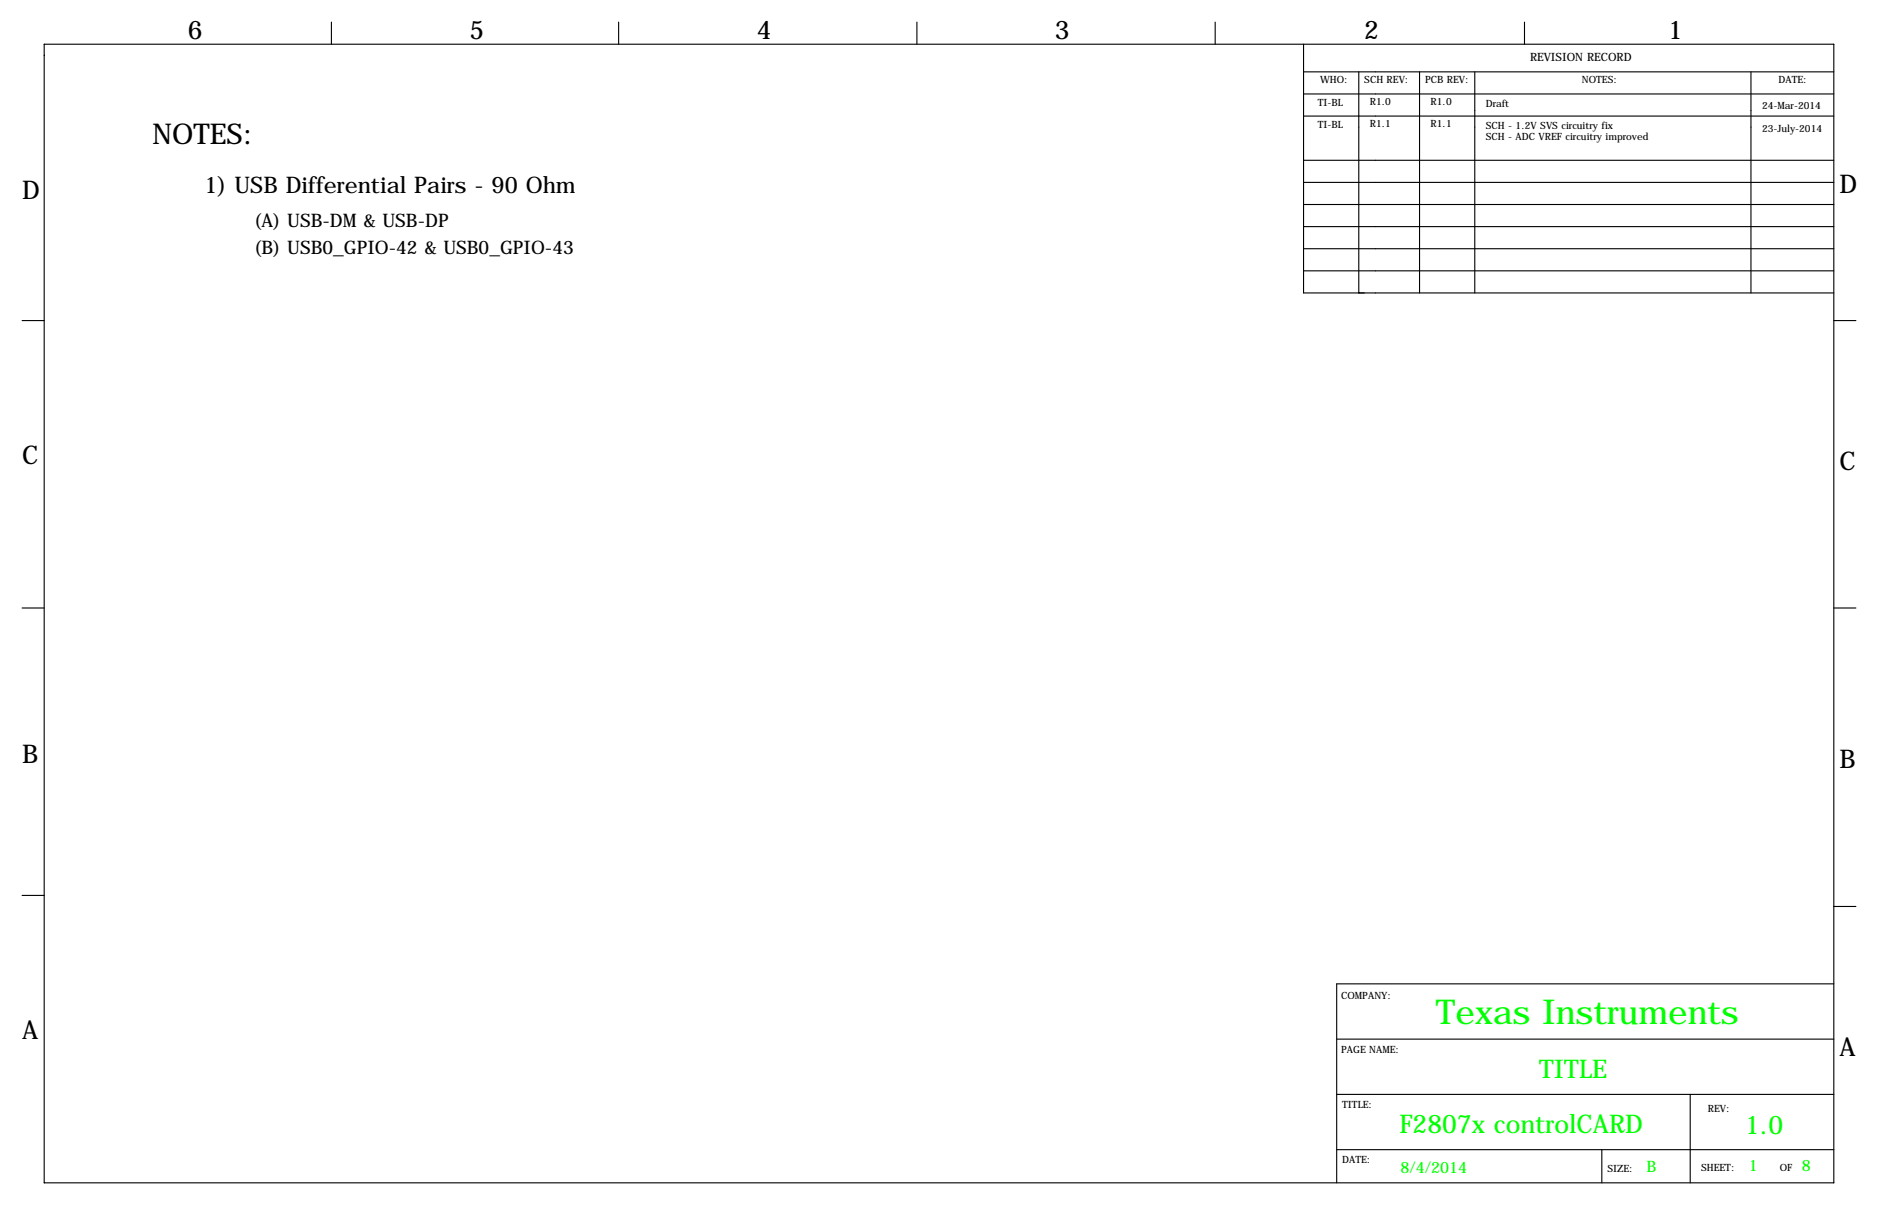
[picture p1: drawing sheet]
<svg xmlns="http://www.w3.org/2000/svg" width="432mm" height="279mm" viewBox="0 0 432 279" stroke-linecap="round" stroke-linejoin="round" font-family="sans-serif">
<defs><g id="words">
<text font-size="7.9" fill="#0f0" x="330.2" y="235.2">Texas Instruments</text>
<text font-size="6.6" x="35.1" y="33">NOTES:</text>
<g font-size="5.9">
<text x="43.2" y="8.9">6</text>
<text x="107.9" y="8.9">5</text>
<text x="174" y="8.9">4</text>
<text x="242.6" y="8.9">3</text>
<text x="313.7" y="8.9">2</text>
<text x="383.5" y="8.9">1</text>
<text x="5.1" y="45.7">D</text>
<text x="422.9" y="44.4">D</text>
<text x="5.1" y="106.7">C</text>
<text x="422.9" y="107.9">C</text>
<text x="5.1" y="175.3">B</text>
<text x="422.9" y="176.5">B</text>
<text x="5.1" y="238.8">A</text>
<text x="422.9" y="242.6">A</text>
</g>
<g font-size="5.9" fill="#0f0">
<text x="353.9" y="247.7">TITLE</text>
<text x="321.7" y="260.4">F2807x controlCARD</text>
<text x="401.2" y="260.6">1.0</text>
</g>
<text font-size="5.3" x="47" y="44.4">1) USB Differential Pairs - 90 Ohm</text>
<g font-size="4.3">
<text x="58.4" y="52.1">(A) USB-DM &amp; USB-DP</text>
<text x="58.4" y="58.4">(B) USB0_GPIO-42 &amp; USB0_GPIO-43</text>
</g>
<g font-size="3.6" fill="#0f0">
<text x="322" y="269.5">8/4/2014</text>
<text x="378.6" y="269.2">B</text>
<text x="402.1" y="269">1</text>
<text x="414.3" y="269">8</text>
</g>
<text font-size="2.6" x="351.8" y="14">REVISION RECORD</text>
<g font-size="2.3">
<text x="303.5" y="19.1">WHO:</text>
<text x="313.7" y="19.1">SCH REV:</text>
<text x="327.7" y="19.1">PCB REV:</text>
<text x="363.7" y="19.1">NOTES:</text>
<text x="408.9" y="19.1">DATE:</text>
<text x="303" y="24.4">TI-BL</text>
<text x="303" y="29.5">TI-BL</text>
<text x="315" y="24.1">R1.0</text>
<text x="315" y="29.2">R1.1</text>
<text x="328.9" y="24.1">R1.0</text>
<text x="328.9" y="29.2">R1.1</text>
<text x="341.6" y="24.6">Draft</text>
<text x="341.6" y="29.7">SCH - 1.2V SVS circuitry fix</text>
<text x="405.1" y="25.1">24-Mar-2014</text>
<text x="341.6" y="32.3">SCH - ADC VREF circuitry improved</text>
<text x="405.1" y="30.2">23-July-2014</text>
<text x="308.4" y="229.6">COMPANY:</text>
<text x="308.4" y="242.1">PAGE NAME:</text>
<text x="308.6" y="254.5">TITLE:</text>
<text x="392.7" y="255.5">REV:</text>
<text x="308.6" y="267.2">DATE:</text>
<text x="369.6" y="269.2">SIZE:</text>
<text x="391.2" y="269">SHEET:</text>
<text x="409.2" y="269">OF</text>
</g>
</g></defs>
<g fill="none" stroke="#000" stroke-width=".25">
<path d="M10.2 10.2h411.4v261.6h-411.4zM76.2 5.1v5.1M142.2 5.1v5.1M210.8 5.1v5.1M279.4 5.1v5.1M299.7 16.5h121.9M299.7 10.2v57.1h121.9M312.4 16.5v50.8M326.4 16.5v50.8M339.1 16.5v50.8M350.5 5.1v5.1M402.6 16.5v50.8"/>
<path d="M299.7 21.6h121.9M299.7 26.7h121.9M299.7 36.8h121.9M299.7 41.9h121.9M299.7 47h121.9M299.7 52.1h121.9M299.7 57.2h121.9M5.1 73.7h5.1M299.7 62.2h121.9M421.6 73.7h5.1M5.1 139.7h5.1M421.6 139.7h5.1"/>
<path d="M5.1 205.7h5.1M421.6 208.3h.1M421.6 208.3h5.1M307.3 238.8h114.3M421.6 226.1h-114.3v45.7M307.3 251.5h114.3M388.6 251.5v20.3M307.3 264.2h114.3M368.3 264.2v7.6"/>
</g>
<use href="#words"/>
</svg>
